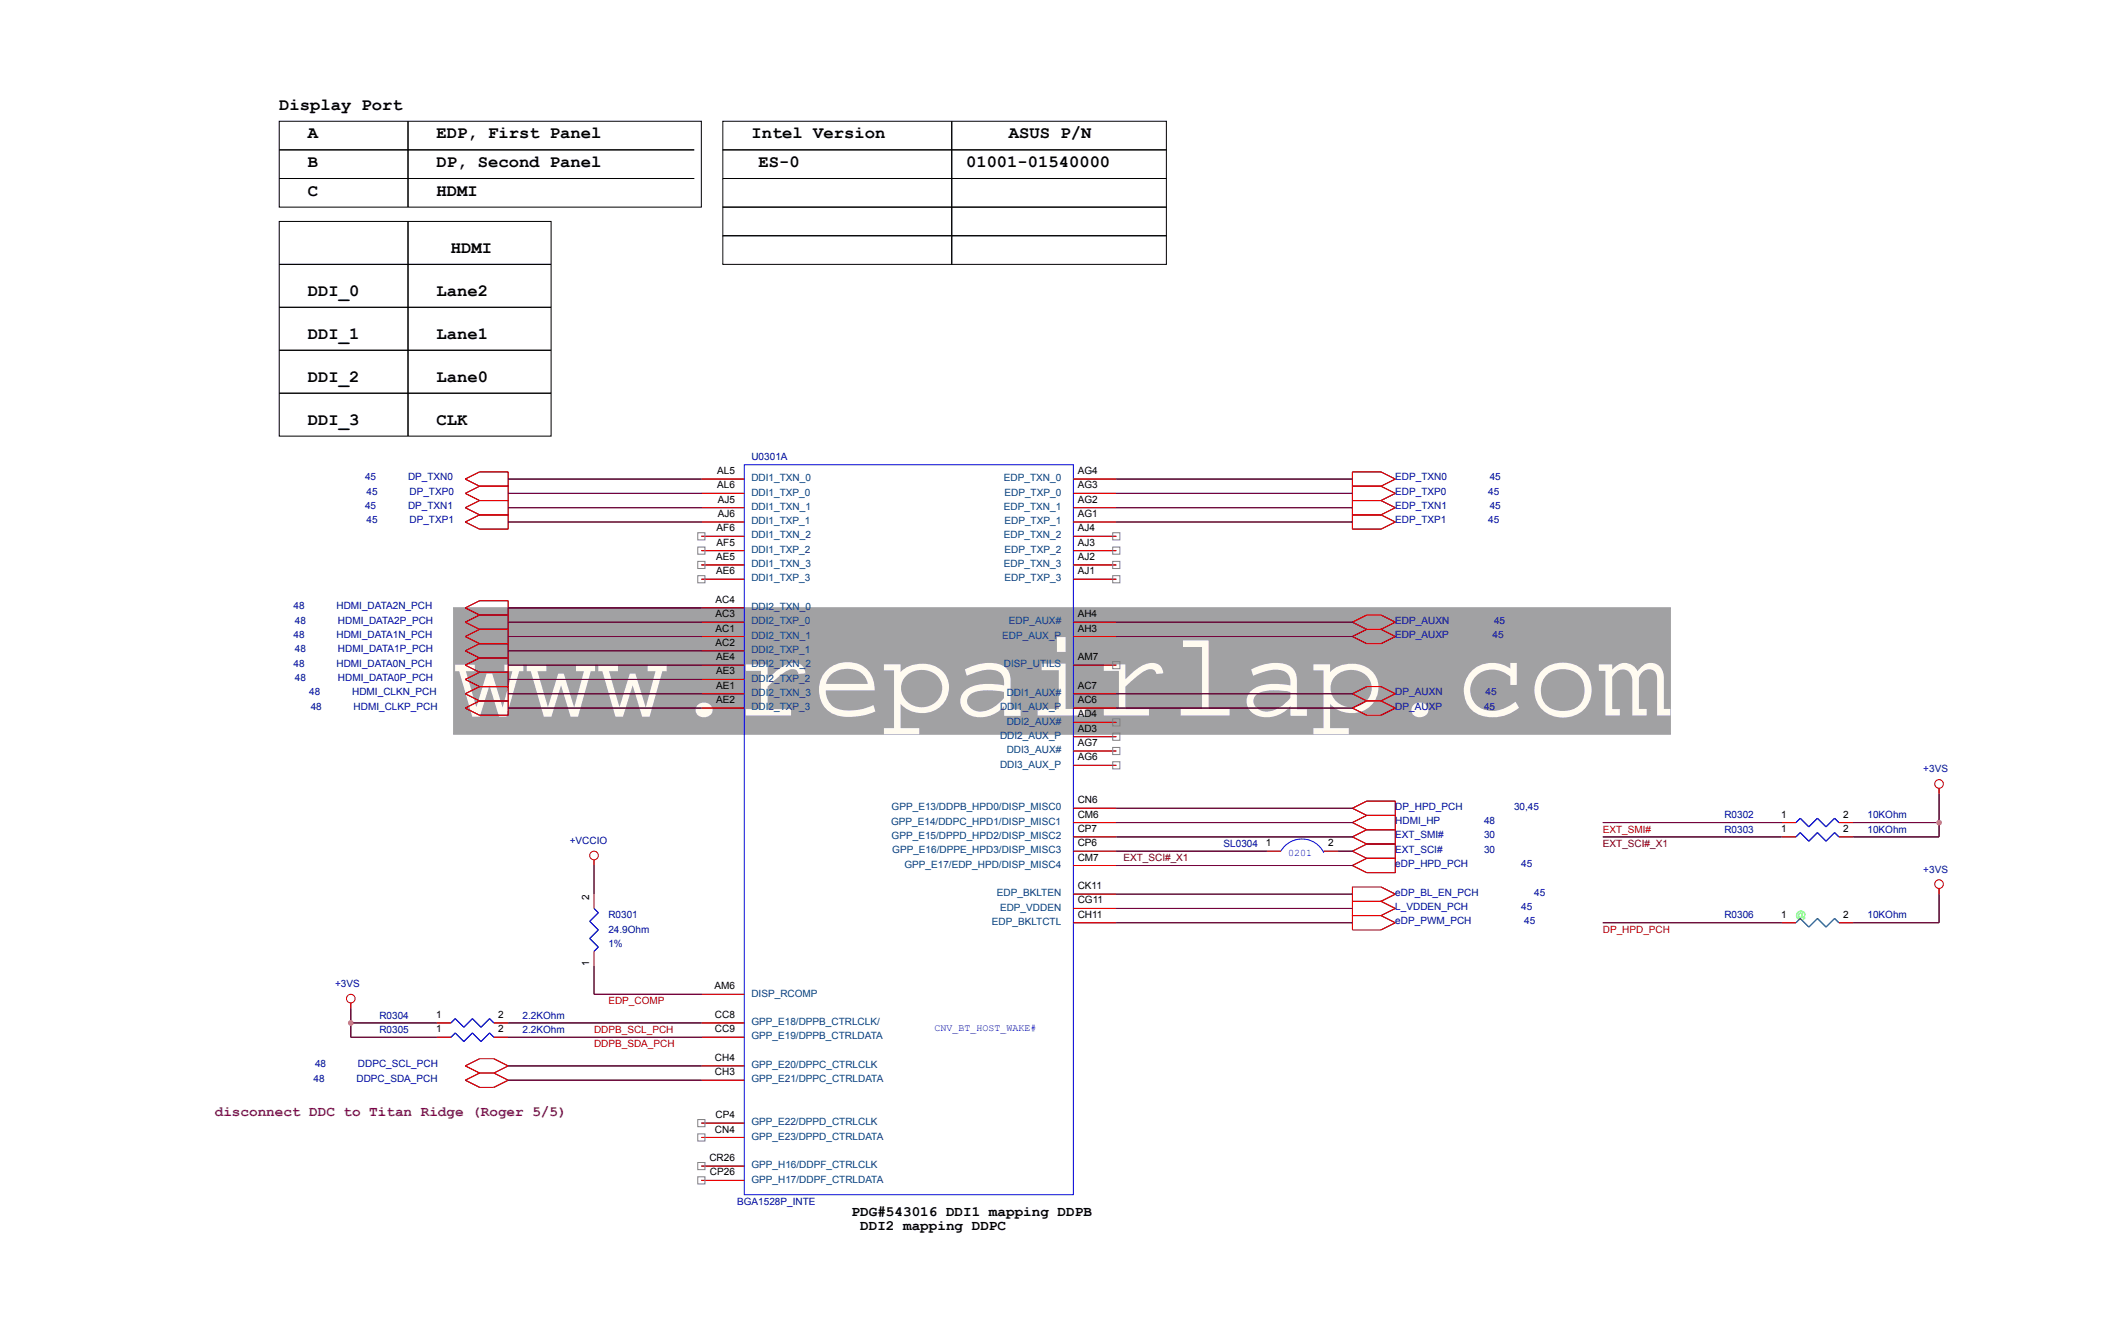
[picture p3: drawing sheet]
<svg xmlns="http://www.w3.org/2000/svg" width="220mm" height="139mm" viewBox="0 0 220 139" stroke-linecap="round" stroke-linejoin="round" font-family="sans-serif">
<defs><g id="words">
<text font-size="12.3" fill="#fffbf0" x="46.9" y="74">www.repairlap.com</text>
<g font-size="1.8">
<text x="28.9" y="11.4">Display Port</text>
<text x="31.9" y="17.3">B</text>
<text x="31.9" y="14.3">A</text>
<text x="45.2" y="17.3">DP, Second Panel</text>
<text x="45.2" y="14.3">EDP, First Panel</text>
<text x="77.8" y="14.3">Intel Version</text>
<text x="78.5" y="17.3">ES-0</text>
<text x="100" y="17.3">01001-01540000</text>
<text x="104.4" y="14.3">ASUS P/N</text>
<text x="31.9" y="20.2">C</text>
<text x="45.2" y="20.2">HDMI</text>
<text x="46.7" y="26.2">HDMI</text>
<text x="31.9" y="30.6">DDI_0</text>
<text x="31.9" y="35.1">DDI_1</text>
<text x="45.2" y="30.6">Lane2</text>
<text x="45.2" y="35.1">Lane1</text>
<text x="31.9" y="39.5">DDI_2</text>
<text x="45.2" y="39.5">Lane0</text>
<text x="31.9" y="43.9">DDI_3</text>
<text x="45.2" y="43.9">CLK</text>
</g>
<text font-size="1.5" fill="#800080" x="22.2" y="115.5">disconnect DDC to Titan Ridge (Roger 5/5)</text>
<g font-size="1.5">
<text x="88.1" y="125.8">PDG#543016 DDI1 mapping DDPB</text>
<text x="89" y="127.3">DDI2 mapping DDPC</text>
</g>
<g font-size="1" fill="#0000a0">
<text x="77.8" y="47.6">U0301A</text>
<text x="37.8" y="49.7">45</text>
<text x="37.8" y="52.7">45</text>
<text x="37.9" y="51.2">45</text>
<text x="42.2" y="49.7">DP_TXN0</text>
<text x="42.2" y="52.7">DP_TXN1</text>
<text x="42.4" y="51.2">DP_TXP0</text>
<text x="144.4" y="52.7">EDP_TXN1</text>
<text x="144.4" y="49.7">EDP_TXN0</text>
<text x="144.4" y="51.2">EDP_TXP0</text>
<text x="154" y="51.2">45</text>
<text x="154.2" y="52.7">45</text>
<text x="154.2" y="49.7">45</text>
<text x="37.9" y="54.2">45</text>
<text x="42.4" y="54.2">DP_TXP1</text>
<text x="144.4" y="54.2">EDP_TXP1</text>
<text x="154" y="54.2">45</text>
<text x="30.4" y="63">48</text>
<text x="30.5" y="64.5">48</text>
<text x="34.8" y="63">HDMI_DATA2N_PCH</text>
<text x="35" y="64.5">HDMI_DATA2P_PCH</text>
<text x="144.4" y="64.5">EDP_AUXN</text>
<text x="154.6" y="64.5">45</text>
<text x="30.4" y="66">48</text>
<text x="30.4" y="69">48</text>
<text x="30.5" y="67.5">48</text>
<text x="30.5" y="70.4">48</text>
<text x="32" y="71.9">48</text>
<text x="34.8" y="66">HDMI_DATA1N_PCH</text>
<text x="34.8" y="69">HDMI_DATA0N_PCH</text>
<text x="35" y="67.5">HDMI_DATA1P_PCH</text>
<text x="35" y="70.4">HDMI_DATA0P_PCH</text>
<text x="36.5" y="71.9">HDMI_CLKN_PCH</text>
<text x="144.4" y="66">EDP_AUXP</text>
<text x="144.4" y="71.9">DP_AUXN</text>
<text x="153.7" y="71.9">45</text>
<text x="154.5" y="66">45</text>
<text x="32.2" y="73.4">48</text>
<text x="36.6" y="73.4">HDMI_CLKP_PCH</text>
<text x="144.4" y="73.4">DP_AUXP</text>
<text x="153.6" y="73.4">45</text>
<text x="144.4" y="83.8">DP_HPD_PCH</text>
<text x="156.7" y="83.8">30,45</text>
<text x="199.1" y="79.9">+3VS</text>
<text x="59" y="87.3">+VCCIO</text>
<text x="126.6" y="87.6">SL0304</text>
<text x="144.4" y="89.7">eDP_HPD_PCH</text>
<text x="144.4" y="88.2">EXT_SCI#</text>
<text x="144.4" y="86.7">EXT_SMI#</text>
<text x="144.4" y="85.3">HDMI_HP</text>
<text x="153.6" y="86.7">30</text>
<text x="153.6" y="85.3">48</text>
<text x="153.6" y="88.2">30</text>
<text x="157.4" y="89.7">45</text>
<text x="178.5" y="84.7">R0302</text>
<text x="178.5" y="86.1">R0303</text>
<text x="193.3" y="84.7">10KOhm</text>
<text x="193.3" y="86.1">10KOhm</text>
<text x="63" y="95">R0301</text>
<text x="144.4" y="95.6">eDP_PWM_PCH</text>
<text x="144.4" y="92.7">eDP_BL_EN_PCH</text>
<text x="144.4" y="94.1">L_VDDEN_PCH</text>
<text x="157.4" y="94.1">45</text>
<text x="157.7" y="95.6">45</text>
<text x="158.8" y="92.7">45</text>
<text x="178.5" y="95">R0306</text>
<text x="193.3" y="95">10KOhm</text>
<text x="199.1" y="90.3">+3VS</text>
<text x="63" y="96.5">24.9Ohm</text>
<text x="63" y="98">1%</text>
<text x="34.7" y="102.1">+3VS</text>
<text x="39.3" y="105.4">R0304</text>
<text x="39.3" y="106.9">R0305</text>
<text x="54.1" y="105.4">2.2KOhm</text>
<text x="54.1" y="106.9">2.2KOhm</text>
<text x="32.5" y="111.9">48</text>
<text x="32.6" y="110.4">48</text>
<text x="36.9" y="111.9">DDPC_SDA_PCH</text>
<text x="37" y="110.4">DDPC_SCL_PCH</text>
<text x="76.3" y="124.7">BGA1528P_INTE</text>
</g>
<g font-size="1">
<text x="74.2" y="49">AL5</text>
<text x="74.2" y="50.5">AL6</text>
<text x="74.3" y="52">AJ5</text>
<text x="74.3" y="53.5">AJ6</text>
<text x="111.5" y="49.1">AG4</text>
<text x="111.5" y="52">AG2</text>
<text x="111.5" y="50.5">AG3</text>
<text x="111.5" y="53.5">AG1</text>
<text x="74.1" y="57.9">AE5</text>
<text x="74.1" y="59.4">AE6</text>
<text x="74.2" y="55">AF6</text>
<text x="74.2" y="56.5">AF5</text>
<text x="111.5" y="55">AJ4</text>
<text x="111.5" y="57.9">AJ2</text>
<text x="111.5" y="56.5">AJ3</text>
<text x="111.5" y="59.4">AJ1</text>
<text x="74.1" y="62.4">AC4</text>
<text x="74.1" y="65.3">AC1</text>
<text x="74.1" y="63.9">AC3</text>
<text x="111.5" y="63.9">AH4</text>
<text x="111.5" y="65.3">AH3</text>
<text x="74.1" y="66.8">AC2</text>
<text x="74.1" y="68.3">AE4</text>
<text x="74.1" y="71.3">AE1</text>
<text x="74.1" y="69.8">AE3</text>
<text x="111.5" y="68.3">AM7</text>
<text x="111.5" y="71.3">AC7</text>
<text x="74.1" y="72.7">AE2</text>
<text x="111.5" y="74.2">AD4</text>
<text x="111.5" y="72.7">AC6</text>
<text x="111.5" y="75.7">AD3</text>
<text x="111.5" y="77.2">AG7</text>
<text x="111.5" y="83.1">CN6</text>
<text x="111.5" y="78.7">AG6</text>
<text x="111.5" y="84.6">CM6</text>
<text x="111.5" y="86.1">CP7</text>
<text x="111.5" y="89">CM7</text>
<text x="111.5" y="87.6">CP6</text>
<text x="131" y="87.6">1</text>
<text x="137.5" y="87.6">2</text>
<text x="184.3" y="84.6">1</text>
<text x="184.3" y="86.1">1</text>
<text x="190.8" y="84.6">2</text>
<text x="190.8" y="86.1">2</text>
<text x="61" y="93.1" transform="rotate(-90 61 93.1)">2</text>
<text x="111.5" y="92">CK11</text>
<text x="111.5" y="95">CH11</text>
<text x="111.5" y="93.5">CG11</text>
<text x="184.3" y="95">1</text>
<text x="190.8" y="95">2</text>
<text x="61" y="99.9" transform="rotate(-90 61 99.9)">1</text>
<text x="45.1" y="105.3">1</text>
<text x="45.1" y="106.8">1</text>
<text x="51.6" y="105.3">2</text>
<text x="51.6" y="106.8">2</text>
<text x="73.9" y="102.4">AM6</text>
<text x="74" y="105.3">CC8</text>
<text x="74" y="106.8">CC9</text>
<text x="74" y="111.3">CH3</text>
<text x="74" y="109.8">CH4</text>
<text x="74" y="117.2">CN4</text>
<text x="74.1" y="115.7">CP4</text>
<text x="73.4" y="120.1">CR26</text>
<text x="73.5" y="121.6">CP26</text>
</g>
<g font-size="1" fill="#004080">
<text x="77.8" y="49.8">DDI1_TXN_0</text>
<text x="77.8" y="52.8">DDI1_TXN_1</text>
<text x="77.8" y="51.3">DDI1_TXP_0</text>
<text x="103.9" y="49.8">EDP_TXN_0</text>
<text x="103.9" y="52.8">EDP_TXN_1</text>
<text x="104" y="51.3">EDP_TXP_0</text>
<text x="77.8" y="55.7">DDI1_TXN_2</text>
<text x="77.8" y="58.7">DDI1_TXN_3</text>
<text x="77.8" y="54.2">DDI1_TXP_1</text>
<text x="77.8" y="57.2">DDI1_TXP_2</text>
<text x="103.9" y="55.7">EDP_TXN_2</text>
<text x="103.9" y="58.7">EDP_TXN_3</text>
<text x="104" y="54.2">EDP_TXP_1</text>
<text x="104" y="57.2">EDP_TXP_2</text>
<text x="77.8" y="60.2">DDI1_TXP_3</text>
<text x="77.8" y="63.1">DDI2_TXN_0</text>
<text x="77.8" y="64.6">DDI2_TXP_0</text>
<text x="104" y="60.2">EDP_TXP_3</text>
<text x="104.4" y="64.6">EDP_AUX#</text>
<text x="77.8" y="66.1">DDI2_TXN_1</text>
<text x="77.8" y="69">DDI2_TXN_2</text>
<text x="77.8" y="67.6">DDI2_TXP_1</text>
<text x="77.8" y="70.5">DDI2_TXP_2</text>
<text x="103.7" y="66.1">EDP_AUX_P</text>
<text x="103.9" y="69">DISP_UTILS</text>
<text x="77.8" y="72">DDI2_TXN_3</text>
<text x="77.8" y="73.5">DDI2_TXP_3</text>
<text x="103.5" y="73.5">DDI1_AUX_P</text>
<text x="103.5" y="76.5">DDI2_AUX_P</text>
<text x="104.2" y="72">DDI1_AUX#</text>
<text x="104.2" y="77.9">DDI3_AUX#</text>
<text x="104.2" y="75">DDI2_AUX#</text>
<text x="92.3" y="83.9">GPP_E13/DDPB_HPD0/DISP_MISC0</text>
<text x="103.5" y="79.4">DDI3_AUX_P</text>
<text x="92.2" y="85.3">GPP_E14/DDPC_HPD1/DISP_MISC1</text>
<text x="92.3" y="86.8">GPP_E15/DPPD_HPD2/DISP_MISC2</text>
<text x="92.3" y="88.3">GPP_E16/DPPE_HPD3/DISP_MISC3</text>
<text x="93.6" y="89.8">GPP_E17/EDP_HPD/DISP_MISC4</text>
<text x="102.7" y="95.7">EDP_BKLTCTL</text>
<text x="103.2" y="92.7">EDP_BKLTEN</text>
<text x="103.5" y="94.2">EDP_VDDEN</text>
<text x="77.8" y="106.1">GPP_E18/DPPB_CTRLCLK/</text>
<text x="77.8" y="103.1">DISP_RCOMP</text>
<text x="77.8" y="107.6">GPP_E19/DPPB_CTRLDATA</text>
<text x="77.8" y="112">GPP_E21/DPPC_CTRLDATA</text>
<text x="77.8" y="110.5">GPP_E20/DPPC_CTRLCLK</text>
<text x="77.8" y="116.4">GPP_E22/DPPD_CTRLCLK</text>
<text x="77.8" y="117.9">GPP_E23/DPPD_CTRLDATA</text>
<text x="77.8" y="120.9">GPP_H16/DDPF_CTRLCLK</text>
<text x="77.8" y="122.4">GPP_H17/DDPF_CTRLDATA</text>
</g>
<g font-size="1" fill="#800000">
<text x="116.3" y="89.1">EXT_SCI#_X1</text>
<text x="165.9" y="87.6">EXT_SCI#_X1</text>
</g>
<g font-size="1" fill="#00f">
<text x="133.3" y="88.6">0201</text>
<text x="96.7" y="106.7">CNV_BT_HOST_WAKE#</text>
</g>
<g font-size="1" fill="#f00">
<text x="165.9" y="86.1">EXT_SMI#</text>
<text x="165.9" y="96.5">DP_HPD_PCH</text>
<text x="61.5" y="106.9">DDPB_SCL_PCH</text>
<text x="63" y="103.9">EDP_COMP</text>
<text x="61.5" y="108.4">DDPB_SDA_PCH</text>
</g>
<text font-size="1" fill="#0f0" x="185.9" y="95">@</text>
</g></defs>
<path d="M46.9 62.9h126v13.1h-126z" fill="#a1a1a3" stroke="#a1a1a3" stroke-width=".1"/>
<g fill="#000">
<path d="M48.2 49.6l1.4 .7zM48.2 51l1.4 .8zM48.2 52.5l1.4 .8zM48.2 54l1.4 .8zM48.2 49.6l1.4-.8zM48.2 51l1.4-.7zM48.2 52.5l1.4-.7zM48.2 54l1.4-.7zM52.6 48.8v1.5zM52.6 50.3v1.5zM52.6 51.8v1.5zM52.6 53.3v1.5z"/>
<path d="M140 51.8v1.5zM140 48.8v1.5zM140 53.3v1.5zM140 50.3v1.5zM142.9 53.3l1.5-.8zM142.9 50.3l1.5-.7zM142.9 54.8l1.5-.8zM142.9 51.8l1.5-.8zM142.9 51.8l1.5 .7zM142.9 48.8l1.5 .8zM142.9 53.3l1.5 .7zM142.9 50.3l1.5 .7z"/>
<path d="M48.2 62.9l1.4 .7zM48.2 64.4l1.4 .7zM48.2 65.9l1.4 .7zM48.2 67.3l1.4 .8zM48.2 68.8l1.4 .8zM48.2 70.3l1.4 .7zM48.2 71.8l1.4 .7zM48.2 73.3l1.4 .7zM48.2 62.9l1.4-.7zM48.2 64.4l1.4-.8zM48.2 65.9l1.4-.8zM48.2 67.3l1.4-.7z"/>
<path d="M48.2 68.8l1.4-.7zM48.2 70.3l1.4-.7zM48.2 71.8l1.4-.8zM48.2 73.3l1.4-.8zM52.6 62.2v1.4zM52.6 63.6v1.5zM52.6 65.1v1.5zM52.6 66.6v1.5zM52.6 68.1v1.5zM52.6 69.6v1.4zM52.6 71v1.5zM52.6 72.5v1.5z"/>
<path d="M140 64.4l1.4-.8zM140 65.9l1.4-.8zM140 71.8l1.4-.8zM140 73.3l1.4-.8zM140 64.4l1.4 .7zM140 65.9l1.4 .7zM140 71.8l1.4 .7zM140 73.3l1.4 .7zM142.9 63.6l1.5 .8zM142.9 65.1l1.5 .8zM142.9 71l1.5 .8zM142.9 72.5l1.5 .8z"/>
<path d="M142.9 65.1l1.5-.7zM142.9 66.6l1.5-.7zM142.9 72.5l1.5-.7zM142.9 74l1.5-.7zM61 95.3l.9-.9zM61 97.1l.9-.9zM61.5 98.4l.4-.4zM61.5 89v.6zM61.5 94l.4 .4zM61 95.3l.9 .9zM61 97.1l.9 .9zM131.1 88.1h1.5z"/>
<path d="M137 88.1h1.5zM140 89.6l1.4 .7zM140 88.1l1.4 .7zM140 86.6l1.4 .7zM140 85.1l1.4 .8zM140 83.6l1.4 .8zM138.5 88.1h1.5zM140 89.6l1.4-.8zM140 88.1l1.4-.8zM140 86.6l1.4-.7zM140 85.1l1.4-.7zM140 83.6l1.4-.7z"/>
<path d="M142.9 96.2l1.5-.7zM142.9 93.3l1.5-.8zM142.9 94.7l1.5-.7zM144.4 88.8v1.5zM144.4 87.3v1.5zM144.4 85.9v1.4zM144.4 84.4v1.5zM144.4 82.9v1.5zM142.9 94.7l1.5 .8zM142.9 91.8l1.5 .7zM142.9 93.3l1.5 .7zM185.9 85.1l.4-.4z"/>
<path d="M184.4 85.1h1.5zM185.9 86.6l.4-.5zM184.4 86.6h1.5zM185.9 95.5l.4-.5zM184.4 95.5h1.5zM186.3 84.7l.9 .9zM186.3 86.1l.9 .9zM186.3 95l.9 .9zM187.2 85.6l.9-.9zM187.2 87l.9-.9zM187.2 95.9l.9-.9zM188.1 84.7l.9 .9z"/>
<path d="M188.1 86.1l.9 .9zM188.1 95l.9 .9zM189 85.6l.9-.9zM189 87l.9-.9zM189 95.9l.9-.9zM189.9 84.7l.4 .4zM189.9 86.1l.4 .5zM189.9 95l.4 .5zM190.3 85.1h1.5zM190.3 86.6h1.5zM190.3 95.5h1.5zM200.7 81.6v.5z"/>
<path d="M200.7 91.9v.6zM200.7 85.1v1.5zM36.3 103.8v.6zM36.3 105.8v1.5zM36.3 104.4v1.4zM46.7 105.8l.4-.4zM45.2 105.8h1.5zM46.7 107.3l.4-.4zM45.2 107.3h1.5zM47.1 105.4l.9 .9zM47.1 106.9l.9 .9zM48 106.3l.9-.9z"/>
<path d="M48 107.8l.9-.9zM48.2 110.3l1.4 .7zM48.2 111.8l1.4 .7zM48.9 105.4l.9 .9zM48.9 106.9l.9 .9zM48.2 110.3l1.4-.8zM48.2 111.8l1.4-.8zM49.8 106.3l.9-.9zM49.8 107.8l.9-.9zM50.7 105.4l.4 .4zM50.7 106.9l.4 .4zM51.1 111l1.5-.7z"/>
<path d="M51.1 112.5l1.5-.7zM51.1 105.8h1.5zM51.1 107.3h1.5zM51.1 109.5l1.5 .8zM51.1 111l1.5 .8z"/>
</g>
<path d="M77 48.1h34.1v75.5h-34.1zM61.5 94l.4 .4-.9 .9 .9 .9-.9 .9 .9 .9-.4 .4M132.6 88.1a2.52 2.52 0 0 1 4.4 .1M185.9 85.1l.4-.4 .9 .9 .9-.9 .9 .9 .9-.9 .4 .4M190.3 86.6l-.4-.5-.9 .9-.9-.9-.9 .9-.9-.9-.4 .5M46.7 105.8l.4-.4 .9 .9 .9-.9 .9 .9 .9-.9 .4 .4M51.1 107.3l-.4-.4-.9 .9-.9-.9-.9 .9-.9-.9-.4 .4" fill="none" stroke="#00f" stroke-width=".1"/>
<g fill="none" stroke="#f00" stroke-width=".1">
<path d="M49.6 51.8h3M49.6 53.3h3M49.6 50.3l-1.4-.7 1.4-.8h3v6h-3l-1.4-.8 1.4-.7M49.6 50.3h3M49.6 50.3l-1.4 .7 1.4 .8M49.6 51.8l-1.4 .7 1.4 .8M72.6 49.6h4.4M72.6 52.5h4.4M72.6 55.5h4.4M72.6 58.5h4.4M72.6 51h4.4M72.6 54h4.4"/>
<path d="M72.6 57h4.4M72.6 59.9h4.4M111.1 49.6h4.4M111.1 52.5h4.4M111.1 55.5h4.4M111.1 58.5h4.4M111.1 51h4.4M111.1 54h4.4M111.1 57h4.4M111.1 59.9h4.4M142.9 51.8h-2.9M142.9 50.3l1.5-.7-1.5-.8h-2.9v6h2.9l1.5-.8-1.5-.7"/>
<path d="M142.9 53.3h-2.9M142.9 50.3h-2.9M142.9 51.8l1.5 .7-1.5 .8M142.9 50.3l1.5 .7-1.5 .8M49.6 63.6l-1.4-.7 1.4-.7h3v11.8h-3l-1.4-.7 1.4-.8M49.6 63.6h3M49.6 63.6l-1.4 .8 1.4 .7M49.6 65.1h3M49.6 65.1l-1.4 .8 1.4 .7M49.6 66.6h3M49.6 66.6l-1.4 .7 1.4 .8M49.6 68.1h3"/>
<path d="M49.6 68.1l-1.4 .7 1.4 .8M49.6 69.6h3M49.6 69.6l-1.4 .7 1.4 .7M49.6 71h3M49.6 71l-1.4 .8 1.4 .7M49.6 72.5h3M72.6 62.9h4.4M72.6 65.9h4.4M72.6 68.8h4.4M72.6 71.8h4.4M72.6 64.4h4.4M72.6 67.3h4.4"/>
<path d="M72.6 70.3h4.4M72.6 73.3h4.4M111.1 65.9h4.4M111.1 68.8h4.4M111.1 71.8h4.4M111.1 64.4h4.4M111.1 73.3h4.4M111.1 74.7h4.4M111.1 76.2h4.4M111.1 79.2h4.4M111.1 77.7h4.4M140 64.4l1.4-.8h1.5l1.5 .8-1.5 .7h-1.5z"/>
<path d="M140 65.9l1.4-.8h1.5l1.5 .8-1.5 .7h-1.5zM140 71.8l1.4-.8h1.5l1.5 .8-1.5 .7h-1.5zM140 73.3l1.4-.8h1.5l1.5 .8-1.5 .7h-1.5zM61.5 92.5v1.5M61.5 98.4v1.5M61.5 89v.6M111.1 85.1h4.4M111.1 86.6h4.4M111.1 88.1h4.4M111.1 95.5h4.4M111.1 83.6h4.4M111.1 92.5h4.4"/>
<path d="M111.1 89.6h4.4M111.1 94h4.4M131.1 88.1h1.5M137 88.1h1.5M140 94.7h2.9l1.5 .8-1.5 .7h-2.9zM140 91.8h2.9l1.5 .7-1.5 .8h-2.9zM140 93.3h2.9l1.5 .7-1.5 .7h-2.9zM141.4 84.4l-1.4-.8 1.4-.7h3v7.4h-3l-1.4-.7 1.4-.8M141.4 87.3l-1.4 .8 1.4 .7M141.4 85.9l-1.4 .7 1.4 .7M141.4 84.4h3M141.4 84.4l-1.4 .7 1.4 .8"/>
<path d="M144.4 88.8h-3M144.4 87.3h-3M144.4 85.9h-3M184.4 85.1h1.5M184.4 86.6h1.5M184.4 95.5h1.5M190.3 85.1h1.5M190.3 86.6h1.5M190.3 95.5h1.5M200.7 81.6v.5M200.7 91.9v.6M36.3 103.8v.6"/>
<path d="M45.2 105.8h1.5M45.2 107.3h1.5M48.2 110.3l1.4-.8h1.5l1.5 .8-1.5 .7h-1.5zM48.2 111.8l1.4-.8h1.5l1.5 .8-1.5 .7h-1.5zM51.1 105.8h1.5M51.1 107.3h1.5M72.6 105.8h4.4M72.6 107.3h4.4M72.6 102.9h4.4M72.6 111.8h4.4M72.6 116.2h4.4M72.6 110.3h4.4"/>
<path d="M72.6 117.7h4.4M72.6 120.7h4.4M72.6 122.1h4.4"/>
<circle cx="61.5" cy="88.5" r=".44"/>
<circle cx="200.7" cy="81.1" r=".44"/>
<circle cx="200.7" cy="91.5" r=".44"/>
<circle cx="36.3" cy="103.3" r=".44"/>
</g>
<path d="M185.9 95.5l.4-.5 .9 .9 .9-.9 .9 .9 .9-.9 .4 .5" fill="none" stroke="#00ff80" stroke-width=".1"/>
<g fill="none" stroke="#000" stroke-width=".1">
<path d="M49.6 51.8h3M49.6 53.3h3M49.6 48.8h3M49.6 50.3h3M49.6 54.8h3M72.6 55.5h4.4M72.6 58.5h4.4M72.6 57h4.4M72.6 59.9h4.4M77 49.6h-24.4M77 52.5h-24.4M77 51h-24.4"/>
<path d="M77 54h-24.4M111.1 49.6h28.9M111.1 52.5h28.9M111.1 55.5h4.4M111.1 58.5h4.4M111.1 51h28.9M111.1 54h28.9M111.1 57h4.4M111.1 59.9h4.4M140 54.8h2.9M140 48.8h2.9M142.9 51.8h-2.9"/>
<path d="M142.9 53.3h-2.9M142.9 50.3h-2.9M49.6 62.2h3M49.6 63.6h3M49.6 65.1h3M49.6 66.6h3M49.6 68.1h3M49.6 69.6h3M49.6 71h3M49.6 72.5h3M49.6 74h3M77 62.9h-24.4"/>
<path d="M77 65.9h-24.4M77 68.8h-24.4M77 71.8h-24.4M77 64.4h-24.4M77 67.3h-24.4M77 70.3h-24.4M77 73.3h-24.4M111.1 65.9h28.9M111.1 68.8h4.4M111.1 71.8h28.9M111.1 64.4h28.9M111.1 73.3h28.9"/>
<path d="M111.1 74.7h4.4M111.1 76.2h4.4M111.1 79.2h4.4M111.1 77.7h4.4M61.5 99.9v3h15.5M61.5 89.6v2.9M111.1 85.1h28.9M111.1 86.6h28.9M111.1 83.6h28.9M111.1 92.5h28.9M111.1 89.6h28.9M111.1 95.5h28.9"/>
<path d="M111.1 94h28.9M111.1 88.1h20M141.4 90.3h3M141.4 84.4h3M141.4 82.9h3M144.4 88.8h-3M144.4 87.3h-3M144.4 85.9h-3M165.9 85.1h18.5M165.9 86.6h18.5M165.9 95.5h18.5M191.8 86.6h8.9"/>
<path d="M200.7 82.1v3h-8.9M200.7 92.5v3h-8.9M36.3 105.8h8.9M36.3 107.3h8.9M72.6 116.2h4.4M72.6 117.7h4.4M77 105.8h-24.4M77 111.8h-24.4M77 110.3h-24.4M77 107.3h-24.4M72.6 120.7h4.4M72.6 122.1h4.4"/>
</g>
<g fill="none" stroke="#808080" stroke-width=".1">
<path d="M72.2 55.1h.8v.8h-.8zM72.2 58.1h.8v.7h-.8zM72.2 56.6h.8v.7h-.8zM72.2 59.6h.8v.7h-.8zM115.2 55.1h.7v.8h-.7zM115.2 58.1h.7v.7h-.7zM115.2 56.6h.7v.7h-.7zM115.2 59.6h.7v.7h-.7zM115.2 68.4h.7v.8h-.7zM115.2 74.4h.7v.7h-.7zM115.2 75.9h.7v.7h-.7zM115.2 78.8h.7v.8h-.7z"/>
<path d="M115.2 77.3h.7v.8h-.7zM72.2 115.8h.8v.8h-.8zM72.2 117.3h.8v.8h-.8zM72.2 120.3h.8v.7h-.8zM72.2 121.8h.8v.7h-.8z"/>
</g>
<g fill="none" stroke="#800040" stroke-width=".1">
<path d="M52.6 54h20M52.6 52.5h20M52.6 51h20M52.6 49.6h20M115.5 54h24.5M115.5 52.5h24.5M115.5 51h24.5M115.5 49.6h24.5M52.6 70.3h20M52.6 71.8h20M52.6 68.8h20M52.6 73.3h20"/>
<path d="M52.6 64.4h20M52.6 65.9h20M52.6 62.9h20M52.6 67.3h20M115.5 71.8h24.5M115.5 73.3h24.5M115.5 64.4h24.5M115.5 65.9h24.5M61.5 99.9v3h11.1M61.5 89.6v2.9M115.5 86.6h24.5M115.5 85.1h24.5"/>
<path d="M115.5 88.1h15.6M115.5 95.5h24.5M115.5 89.6h24.5M115.5 92.5h24.5M115.5 83.6h24.5M115.5 94h24.5M138.5 88.1h1.5M165.9 86.6h18.5M165.9 85.1h18.5M165.9 95.5h18.5M191.8 85.1h8.9M200.7 82.1v4.5h-8.9"/>
<path d="M200.7 92.5v3h-8.9M36.3 105.8h8.9M36.3 104.4v2.9h8.9M52.6 105.8h20M52.6 107.3h20M52.6 110.3h20M52.6 111.8h20"/>
</g>
<g fill="#f0f">
<circle cx="200.7" cy="85.1" r=".3"/>
<circle cx="36.3" cy="105.8" r=".3"/>
</g>
<g fill="none" stroke="#000" stroke-width=".1">
<path d="M28.9 18.5h42.9M28.9 15.5h42.9M28.9 12.5h43.7v8.9h-43.7zM42.2 12.5v8.9M74.8 18.5h45.9M74.8 15.5h45.9M74.8 12.5h45.9v14.9h-45.9zM98.5 12.5v14.9M28.9 31.8h28.1M28.9 27.4h28.1M28.9 36.2h28.1M28.9 22.9h28.1v22.2h-28.1z"/>
<path d="M42.2 22.9v22.2M74.8 21.4h45.9M74.8 24.4h45.9M28.9 40.7h28.1"/>
</g>
<use href="#words"/>
</svg>
